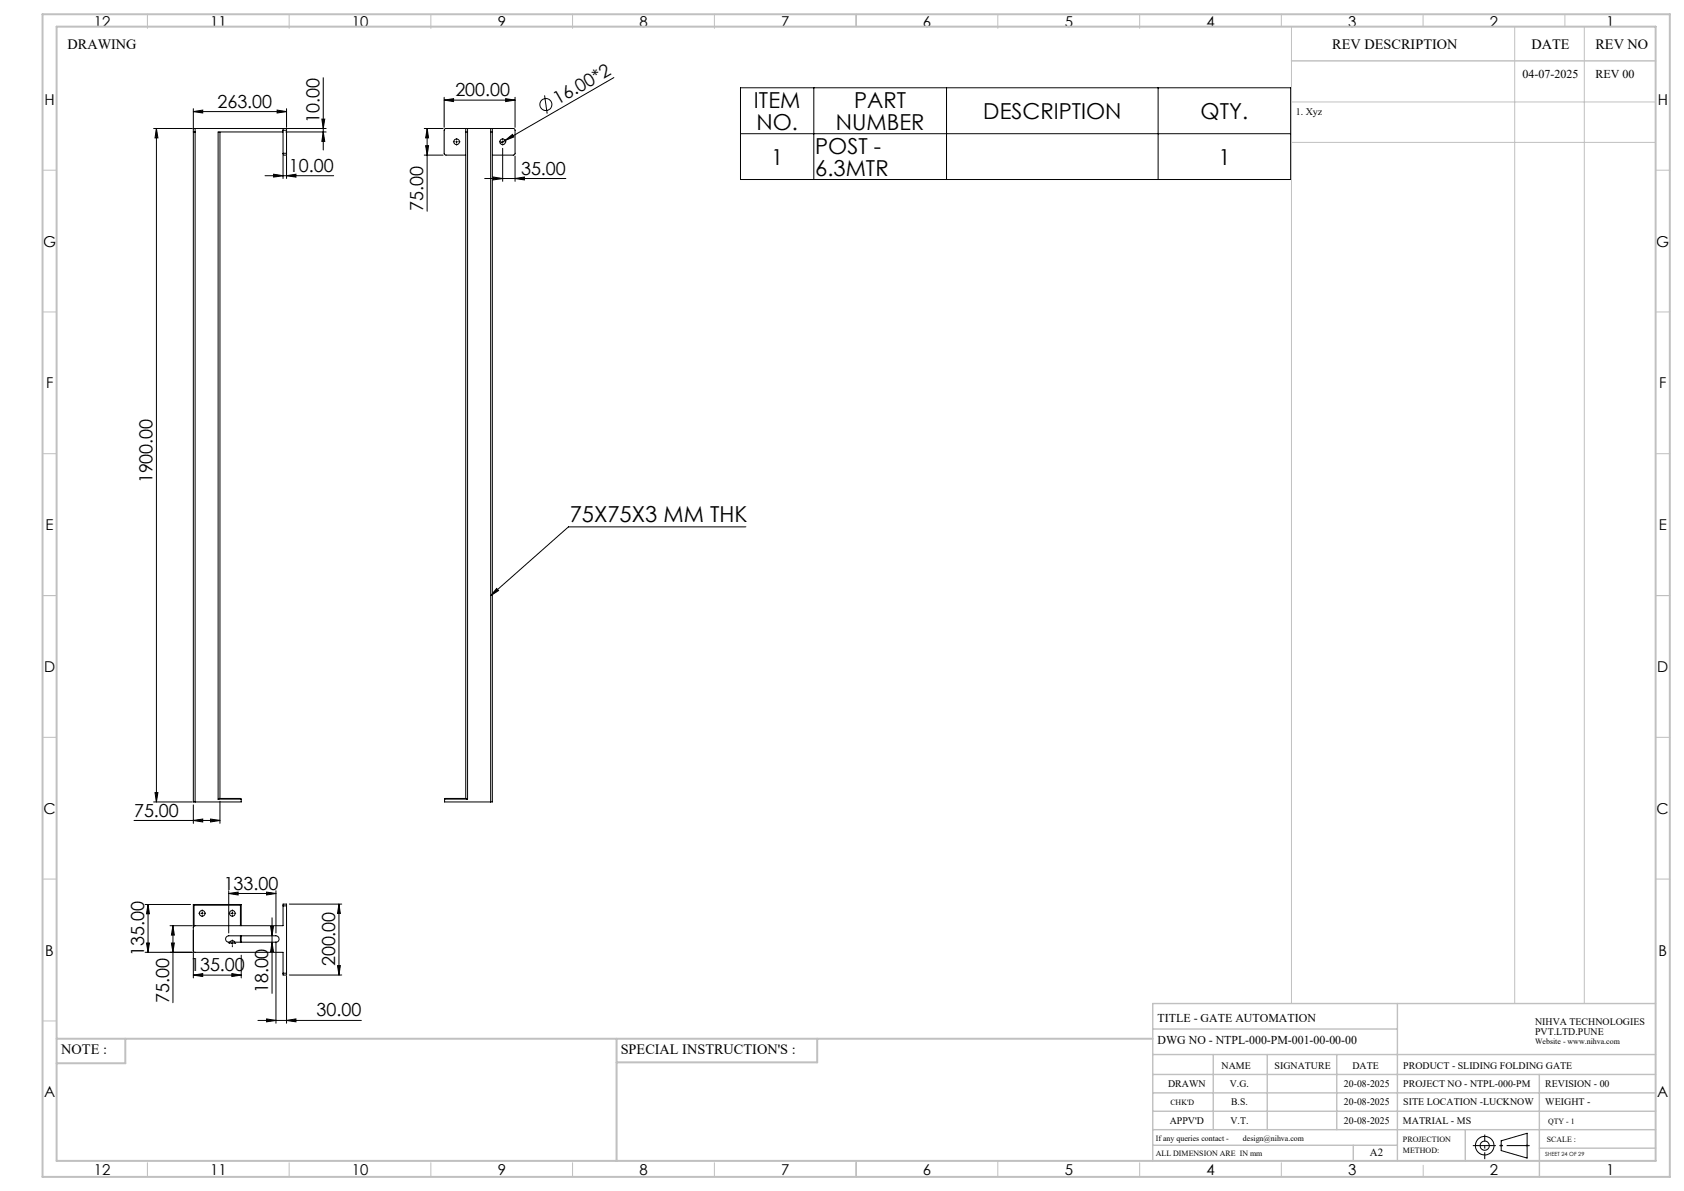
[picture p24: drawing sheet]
<svg xmlns="http://www.w3.org/2000/svg" width="594mm" height="420mm" viewBox="0 0 594 420" stroke-linecap="round" stroke-linejoin="round" font-family="sans-serif">
<defs><g id="words">
<g font-size="7.8">
<text x="266" y="38.1">ITEM</text>
<text x="301.3" y="38.1">PART</text>
<text x="346.8" y="42">DESCRIPTION</text>
<text x="423.5" y="42">QTY.</text>
<text x="266.8" y="45.8">NO.</text>
<text x="294.8" y="45.8">NUMBER</text>
<text x="272" y="58.1">1</text>
<text x="287.6" y="54.2">POST -</text>
<text x="429.8" y="58.1">1</text>
<text x="287.6" y="62">6.3MTR</text>
<text x="200.9" y="184.1">75X75X3 MM THK</text>
</g>
<text font-size="6.4" x="196.8" y="37.2" transform="rotate(-30 196.8 37.2)">16.00*2</text>
<g font-size="6.3">
<text x="160.6" y="33.9">200.00</text>
<text x="76.7" y="37.9">263.00</text>
<text x="112.7" y="43.2" transform="rotate(-90 112.7 43.2)">10.00</text>
<text x="101.9" y="60.6">10.00</text>
<text x="183.8" y="61.6">35.00</text>
<text x="149.3" y="74.5" transform="rotate(-90 149.3 74.5)">75.00</text>
<text x="53.8" y="170.5" transform="rotate(-90 53.8 170.5)">1900.00</text>
<text x="47.3" y="288">75.00</text>
<text x="78.9" y="313.7">133.00</text>
<text x="50.8" y="337" transform="rotate(-90 50.8 337)">135.00</text>
<text x="118.2" y="340.8" transform="rotate(-90 118.2 340.8)">200.00</text>
<text x="67" y="342.5">135.00</text>
<text x="59.6" y="353.6" transform="rotate(-90 59.6 353.6)">75.00</text>
<text x="94.6" y="350.3" transform="rotate(-90 94.6 350.3)">18.00</text>
<text x="111.7" y="358.4">30.00</text>
</g>
<g font-size="5.3">
<text x="33.1" y="9.5">12</text>
<text x="74.1" y="9.5">11</text>
<text x="124.1" y="9.5">10</text>
<text x="175.6" y="9.5">9</text>
<text x="225.6" y="9.5">8</text>
<text x="275.6" y="9.5">7</text>
<text x="325.6" y="9.5">6</text>
<text x="375.6" y="9.5">5</text>
<text x="425.6" y="9.5">4</text>
<text x="475.6" y="9.5">3</text>
<text x="525.6" y="9.5">2</text>
<text x="566.6" y="9.5">1</text>
<text x="15.7" y="37">H</text>
<text x="584.7" y="37">H</text>
<text x="15.2" y="87">G</text>
<text x="584.2" y="87">G</text>
<text x="16.2" y="137">F</text>
<text x="585.2" y="137">F</text>
<text x="16.1" y="187">E</text>
<text x="585.1" y="187">E</text>
<text x="15.5" y="237">D</text>
<text x="584.5" y="237">D</text>
<text x="15.4" y="287">C</text>
<text x="584.4" y="287">C</text>
<text x="16" y="337">B</text>
<text x="585" y="337">B</text>
<text x="15.5" y="387">A</text>
<text x="584.5" y="387">A</text>
<text x="33.1" y="414.5">12</text>
<text x="74.1" y="414.5">11</text>
<text x="124.1" y="414.5">10</text>
<text x="175.6" y="414.5">9</text>
<text x="225.6" y="414.5">8</text>
<text x="275.6" y="414.5">7</text>
<text x="325.6" y="414.5">6</text>
<text x="375.6" y="414.5">5</text>
<text x="425.6" y="414.5">4</text>
<text x="475.6" y="414.5">3</text>
<text x="525.6" y="414.5">2</text>
<text x="566.6" y="414.5">1</text>
</g>
<g font-size="5">
<text x="23.8" y="17.2">DRAWING</text>
<text x="470" y="17.4">REV DESCRIPTION</text>
<text x="540.2" y="17.4">DATE</text>
<text x="562.8" y="17.4">REV NO</text>
<text x="21.6" y="371.8">NOTE :</text>
<text x="218.9" y="371.8">SPECIAL INSTRUCTION'S :</text>
</g>
<g font-size="4.2">
<text x="537.1" y="27.6">04-07-2025</text>
<text x="562.8" y="27.6">REV 00</text>
<text x="408.3" y="360.3">TITLE - GATE AUTOMATION</text>
<text x="408.3" y="368.2">DWG NO - NTPL-000-PM-001-00-00-00</text>
</g>
<text font-size="3.9" x="483.2" y="407.7">A2</text>
<g font-size="3.5">
<text x="457" y="40.6">1. Xyz</text>
<text x="541.5" y="361.3">NIHVA TECHNOLOGIES</text>
<text x="541.5" y="364.9">PVT.LTD.PUNE</text>
<text x="430.9" y="377">NAME</text>
<text x="449.6" y="377">SIGNATURE</text>
<text x="477" y="377">DATE</text>
<text x="495" y="377">PRODUCT - SLIDING FOLDING GATE</text>
<text x="412" y="383.3">DRAWN</text>
<text x="433.8" y="383.3">V.G.</text>
<text x="474.1" y="383.3">20-08-2025</text>
<text x="495" y="383.3">PROJECT NO - NTPL-000-PM</text>
<text x="545.1" y="383.3">REVISION - 00</text>
<text x="434.3" y="389.8">B.S.</text>
<text x="474.1" y="389.8">20-08-2025</text>
<text x="495" y="389.8">SITE LOCATION -LUCKNOW</text>
<text x="545.1" y="389.8">WEIGHT -</text>
<text x="412.6" y="396.5">APPV'D</text>
<text x="434.1" y="396.5">V.T.</text>
<text x="474.1" y="396.5">20-08-2025</text>
<text x="494.8" y="396.5">MATRIAL - MS</text>
</g>
<g font-size="2.8">
<text x="541.5" y="368.3">Website - www.nihva.com</text>
<text x="412.8" y="389.8">CHK'D</text>
<text x="546.1" y="396.5">QTY - 1</text>
<text x="407.7" y="402.2">If any queries contact -</text>
<text x="407.7" y="407.7">ALL DIMENSION ARE IN mm</text>
<text x="438.4" y="402.2">design@nihva.com</text>
<text x="494.8" y="402.7">PROJECTION</text>
<text x="494.8" y="406.5">METHOD:</text>
<text x="545.7" y="402.7">SCALE :</text>
</g>
<text font-size="2" x="545" y="407.8">SHEET 24 OF 29</text>
</g></defs>
<g fill="none" stroke="#000" stroke-width=".35">
<path d="M68.2 38.3v244.5h.6M68.2 39.4l3.3-.6v1zM68.2 39.4h32.9M97.8 38.8l3.3 .6-3.3 .4zM101.1 38.3v6.6M114 27.4v25.5M156.7 35.3l3.3-.5v1zM156.7 34.3v10.6M156.7 35.3h25M178.4 34.8l3.3 .5-3.3 .5zM181.7 34.3v10.6M192.1 33.6l.9 6.5"/>
<path d="M216.5 27.4l-38.3 22.1M261.2 31h194.1v32.3h-194.1zM287.1 31v32.3M333.9 31v32.3M408.5 31v32.3M54.2 45.3h13.6M55.2 45.3v237.5M55.2 45.3l.5 3.3h-1zM68.2 46.5h.6M68.2 45.3h.6M68.8 45.3h46.2M68.8 45.3v237.5"/>
<path d="M77.6 46.5v235.1M99.8 45.3v.6M99.8 54.1v.6h1.3v-.6M99.8 45.9h1.3M99.8 54.1h1.3M99.8 45.9v8.2M99.8 55.1v7.9M99.8 46.5h-22.9v235.3M100.8 46.5h14.2M101.1 45.3v.6M101.1 45.9v8.2M101.1 55.1v7.9"/>
<path d="M113.5 42h1l-.5 3.3zM114 46.5l.5 3.4h-1zM149.6 45.3h6.7M149.6 54.7h6.7M150.1 51.4h1.1l-.5 3.3zM150.7 45.3l.5 3.3h-1.1zM150.7 45.3v29.2M160.8 50h.6M161 49.7v.6M164.3 46.5h.6M164.3 45.3h.6M164.3 45.3h-7.1l-.5 .6 .1 8.5 .5 .3h7"/>
<path d="M164.3 45.3v236.3M164.9 45.3h8.2M164.9 45.3v236.5M173.1 46.5h.6M173.1 45.3h.6M173.1 45.3v237.5M173.7 45.3v237.5h-.6M173.7 45.3h7.5l.5 .5-.1 8.6-.6 .3h-7.3M177 50h.6M177.3 49.7v.6M177.3 52.3v11.6M178.2 49.5l2.6-2.1 .5 .9z"/>
<path d="M178.2 49.5l-1.8 1M181.7 55.1v8.8M261.2 47.1h194.1M93.5 62h24.2M96.5 61.4l3.3 .6-3.3 .5zM101.1 62l3.3-.6v1.1zM171 63h28.6M174 62.4l3.3 .6-3.3 .4zM181.7 63l3.3-.6v1zM263.1 185.8h-62.6l-27.4 24.3M175.2 207.5l.7 .8-2.8 1.8zM54.7 279.5h1l-.5 3.3z"/>
<path d="M47.3 289.3h30.3M54.2 282.8h13.6M68.2 289.3l3.3-.5v1.1zM68.2 283.8v6.6M74.3 288.8l3.3 .5-3.3 .6zM76.9 281.8l.5-.2h7.4l.3 .2M76.9 281.8h8.2M77.6 282.6v7.8M85.1 281.8v1h-16.3M156.8 281.8l.3-.2h7.3l.5 .2M156.8 281.8h8.1M156.8 281.8v1h16.3"/>
<path d="M51.2 319h16M52.2 319v16.8M52.2 319l.5 3.2h-1zM68.2 319v25.9M68.2 319l.2 .2M68.2 319h16.9M68.4 319.2h16.4M68.4 319.2v7.4M80.7 315.1l3.3-.5v1zM80.7 314.1v14.9M80.7 315.1h16.6M84.8 319.2v7.2"/>
<path d="M85.1 319v7.4M85.1 319l-.3 .2M94 314.6l3.3 .5-3.3 .5zM97.3 314.1v14.9M99.8 319.5v6.9h-31l-.6 .7M99.8 319.5v-.7h1.3v.7M99.8 319.5h1.3M101.1 319.5v23.7M102.1 318.8h18.4M119.6 318.8v25M119.6 318.8l.5 3.3h-1zM51.7 332.5h1l-.5 3.3z"/>
<path d="M60 326.4h7.8M60.5 332.5h1l-.5 3.3zM61 326.4l.5 3.4h-1zM61 326.4v27.2M67.8 335.8h-16.6M68.2 335.2l.5 .6h31.1v7.4M71 322.1h.6M71.3 321.8v.6M79.9 330.4l.8-.4h16.6a1.13 1.13 0 0 1 1.1 1.1 1.13 1.13 0 0 1-1.1 1.2h-16.6a1.12 1.12 0 0 1-1-.7 1.12 1.12 0 0 1 .2-1.2zM81 332.3a1 1 0 0 1 .9-.6 1 1 0 0 1 .9 .6M81.6 322.1h.7M81.6 332.7h.7"/>
<path d="M82 321.8v.6M82 332.4v.6M84.8 330v2.3M85.1 330v2.3M85.1 336.8v8.1M95.5 326.7h.9l-.4 3.3zM96 323.7v26.6M96 332.3l.4 3.3h-.9zM97.3 332.2v28.6M68.2 343.9l3.3-.6v1.1zM68.2 343.9h16.9M81.8 343.3l3.3 .6-3.3 .5z"/>
<path d="M91 359.9h36.5M94 359.3l3.3 .6-3.3 .4zM99.8 343.2v.6h1.3v-.6M99.8 343.2h1.3M101.1 359.9l3.3-.6v1zM101.1 344.2v16.6M102.1 343.8h18.4M119.1 340.5h1l-.5 3.3zM529.5 402.3l9.2-2.7v8.8l-9.2-2.7z"/>
<circle cx="192.6" cy="36.9" r="2.12"/>
<circle cx="161.1" cy="50" r="1"/>
<circle cx="177.3" cy="50" r=".99"/>
<circle cx="71.3" cy="322.1" r="1"/>
<circle cx="81.9" cy="322.1" r="1"/>
<circle cx="523.7" cy="404" r="1.62"/>
<circle cx="523.7" cy="404" r="3.3"/>
</g>
<g fill="none" stroke="#c0c0c0" stroke-width=".35">
<path d="M52 5v5M102 5v5M152 5v5M202 5v5M252 5v5M302 5v4.4M352 5v5M402 5v5M452 5v4.4M455.5 9.4v344.5M502 5v4.4M534.3 9.4v344.5"/>
<path d="M552 5v4.4M558.8 9.4v344.5M455.5 36h128.5M455.5 50.2h128.5M15 60h5M584 60h5M15 110h5M584 110h5M15 160h5M584 160h5M15 210h5M584 210h5"/>
<path d="M15 260h5M584 260h5M15 310h5M584 310h5M15 360h5M52 410v5M102 410v5M152 410v5M202 410v5M252 410v5M302 409.4v5.6M352 409.4v5.6"/>
<path d="M402 410v5M452 410v5M502 410.9v4.1M529 404h1M529.2 403.7l.7 .7M529.5 403.5v1M529.9 403.7l-.7 .7M538.1 404h1.1M538.3 403.7l.7 .7M538.7 403.5v1M539 403.7l-.7 .7"/>
</g>
<g fill="none" stroke="#000" stroke-width=".35" stroke-dasharray="15.2 1.3 1.3 1.3" stroke-linecap="butt">
<path d="M160.4 50h-.6M161.1 49.4v-.7M161.1 50.6v.7M161.7 50h.7M176.7 50h-.7M177.3 49.4v-.7M177.3 50.6v.7M177.9 50h.7M70.7 322.1h-.7M71.3 321.4v-.6M71.3 322.7v.7M72 322.1h.7"/>
<path d="M81.3 322.1h-.6M81.3 332.7h-.6M82 321.4v-.6M82 322.7v.7M82 332.1v-.7M82 333.3v.7M82.6 322.1h.7M82.6 332.7h.7"/>
</g>
<path d="M519.5 404h20.1" fill="none" stroke="#000" stroke-width=".35" stroke-dasharray="15.2 1.3 1.3 1.3" stroke-dashoffset="7.1" stroke-linecap="butt"/>
<path d="M523.7 408.8v-8.7" fill="none" stroke="#000" stroke-width=".35" stroke-dasharray="15.2 1.3 1.3 1.3" stroke-dashoffset="12.8" stroke-linecap="butt"/>
<g fill="none" stroke="#c0c0c0" stroke-width=".5">
<path d="M455.5 21.5h128.5M492.9 353.9v55.5M584 353.9h-177.4v55.5M406.6 371.9h177.4M406.6 378.9h177.4M406.6 362.9h86.3M428 371.9v26.5M447 371.9v26.5M471.5 371.9v26.5M543 378.9v36.1M406.6 391.9h177.4M406.6 385.4h177.4"/>
<path d="M406.6 398.4h177.4M516.9 398.4v11M406.6 403.9h86.3M477.3 403.9v5.5M543 404.9h41"/>
</g>
<path d="M15 5h574v410h-574zM20 9.4h564v400h-564zM20 366.3h386.6M44.2 366.3v8.6h-24.2M217.5 366.3v43.1M288.3 366.3v8.3h-70.8" fill="none" stroke="#c0c0c0" stroke-width=".7"/>
<g fill="#000">
<path d="M178.2 49.5l2.6-2.1 .5 .9zM175.2 207.5l.7 .8-2.8 1.8z"/>
<path d="M156.7 35.3l3.3-.5v1zM178.4 34.8l3.3 .5-3.3 .5zM174 62.4l3.3 .6-3.3 .4zM181.7 63l3.3-.6v1zM94 359.3l3.3 .6-3.3 .4zM101.1 359.9l3.3-.6v1zM68.2 343.9l3.3-.6v1.1zM81.8 343.3l3.3 .6-3.3 .5z"/>
<path d="M114 46.5l.5 3.4h-1zM113.5 42h1l-.5 3.3zM54.7 279.5h1l-.5 3.3zM55.2 45.3l.5 3.3h-1z"/>
<path d="M150.1 51.4h1.1l-.5 3.3zM150.7 45.3l.5 3.3h-1.1z"/>
<path d="M96.5 61.4l3.3 .6-3.3 .5zM101.1 62l3.3-.6v1.1z"/>
<path d="M68.2 289.3l3.3-.5v1.1zM74.3 288.8l3.3 .5-3.3 .6zM68.2 39.4l3.3-.6v1zM97.8 38.8l3.3 .6-3.3 .4z"/>
<path d="M94 314.6l3.3 .5-3.3 .5zM80.7 315.1l3.3-.5v1z"/>
<path d="M119.6 318.8l.5 3.3h-1zM119.1 340.5h1l-.5 3.3zM95.5 326.7h.9l-.4 3.3zM96 332.3l.4 3.3h-.9zM52.2 319l.5 3.2h-1zM51.7 332.5h1l-.5 3.3z"/>
<path d="M60.5 332.5h1l-.5 3.3zM61 326.4l.5 3.4h-1z"/>
</g>
<use href="#words"/>
</svg>
